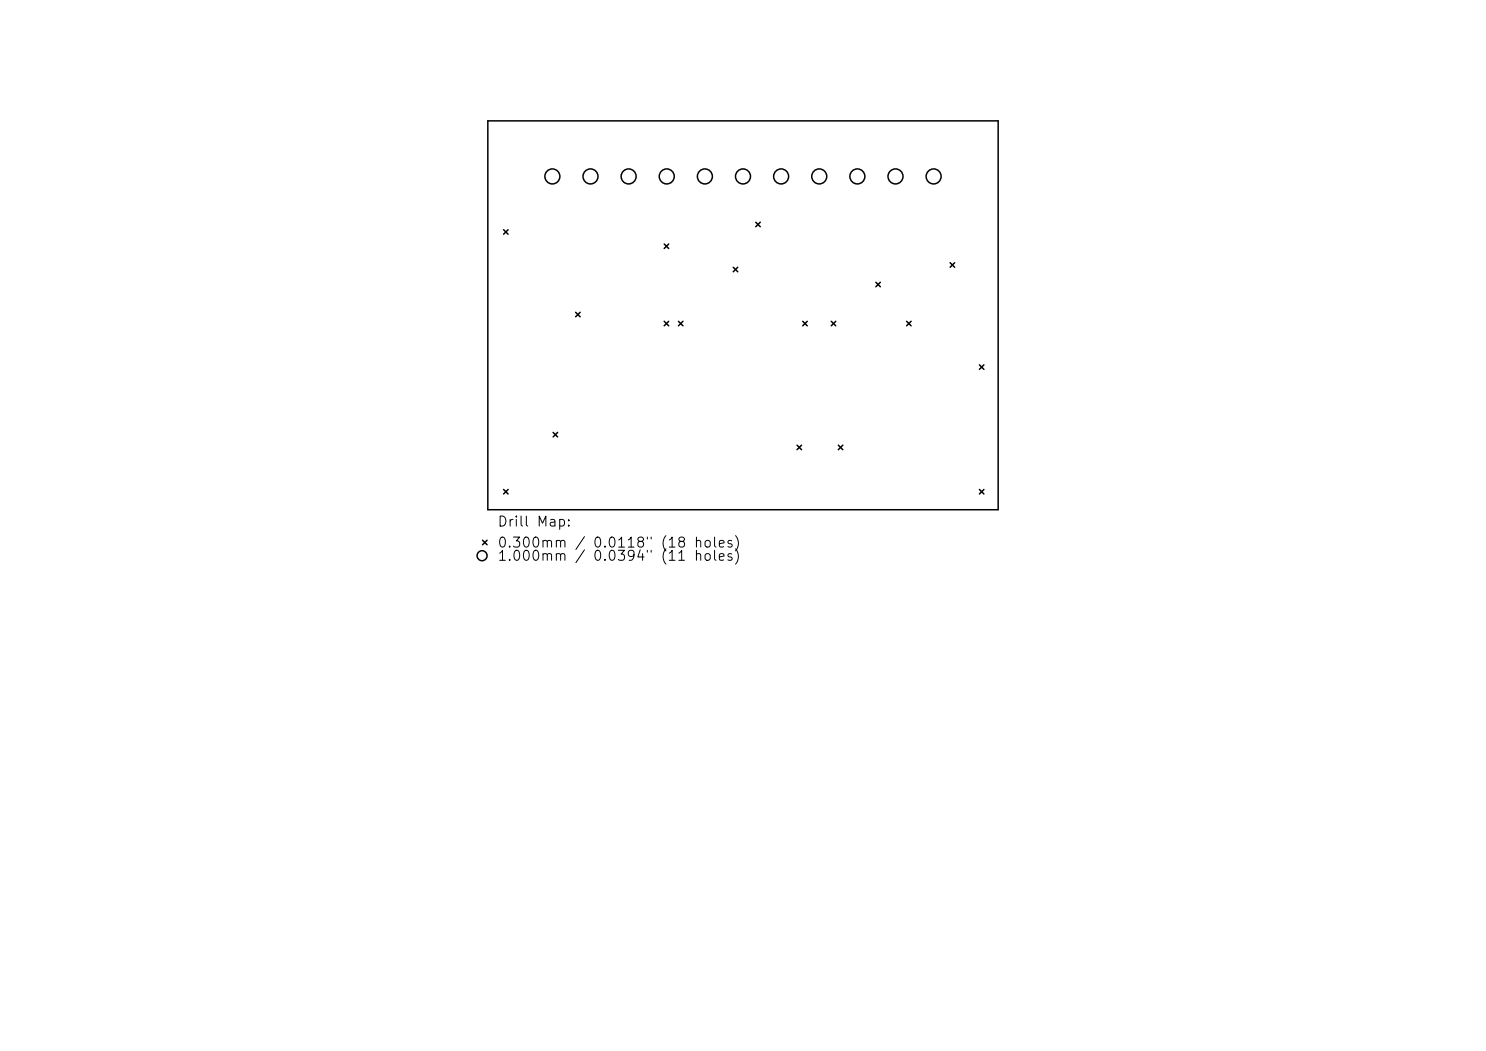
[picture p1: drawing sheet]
<svg xmlns="http://www.w3.org/2000/svg" width="297mm" height="210mm" viewBox="0 0 297 210" stroke-linecap="round" stroke-linejoin="round" font-family="sans-serif">
<defs><g id="words">
<g font-size="2">
<text x="99.3" y="105.7">Drill Map:</text>
<text x="99.3" y="109.9">0.300mm / 0.0118&quot; (18 holes)</text>
<text x="99.3" y="112.6">1.000mm</text>
<text x="118.3" y="112.6">0.0394&quot; (11</text>
</g>
</g></defs>
<g fill="none" stroke="#000" stroke-width=".3">
<path d="M97.5 24.2h102v77.7h-102zM100.7 45.9l.9 .9M101.6 45.9l-.9 .9M132.8 48.8l.9 .9M133.7 48.8l-.9 .9M146.6 53.4l.9 .9M147.5 53.4l-.9 .9M151.1 44.4l.9 .9M152 44.4l-.9 .9M175.1 56.4l.9 .9M176 56.4l-.9 .9M189.9 52.5l.9 .9"/>
<path d="M190.8 52.5l-.9 .9M115.1 62.4l.9 .9M116 62.4l-.9 .9M132.8 64.2l.9 .9M133.7 64.2l-.9 .9M135.6 64.2l.9 .9M136.5 64.2l-.9 .9M160.4 64.2l.9 .9M161.3 64.2l-.9 .9M166.1 64.2l.9 .9M167 64.2l-.9 .9M181.2 64.2l.9 .9"/>
<path d="M182.1 64.2l-.9 .9M195.8 72.9l.9 .9M196.7 72.9l-.9 .9M100.7 97.8l.9 .9M101.6 97.8l-.9 .9M110.6 86.4l.9 .9M111.5 86.4l-.9 .9M159.3 89l.9 .9M160.2 89l-.9 .9M167.6 89l.9 .9M168.5 89l-.9 .9M195.8 97.8l.9 .9"/>
<path d="M196.7 97.8l-.9 .9M96.5 108l.9 .9M97.4 108l-.9 .9"/>
<circle cx="110.4" cy="35.3" r="1.5"/>
<circle cx="118" cy="35.3" r="1.5"/>
<circle cx="125.6" cy="35.3" r="1.5"/>
<circle cx="133.3" cy="35.3" r="1.5"/>
<circle cx="140.9" cy="35.3" r="1.5"/>
<circle cx="148.5" cy="35.3" r="1.5"/>
<circle cx="156.1" cy="35.3" r="1.5"/>
<circle cx="163.7" cy="35.3" r="1.5"/>
<circle cx="171.4" cy="35.3" r="1.5"/>
<circle cx="179" cy="35.3" r="1.5"/>
<circle cx="186.6" cy="35.3" r="1.5"/>
<circle cx="96.4" cy="111" r="1"/>
</g>
<use href="#words"/>
</svg>
